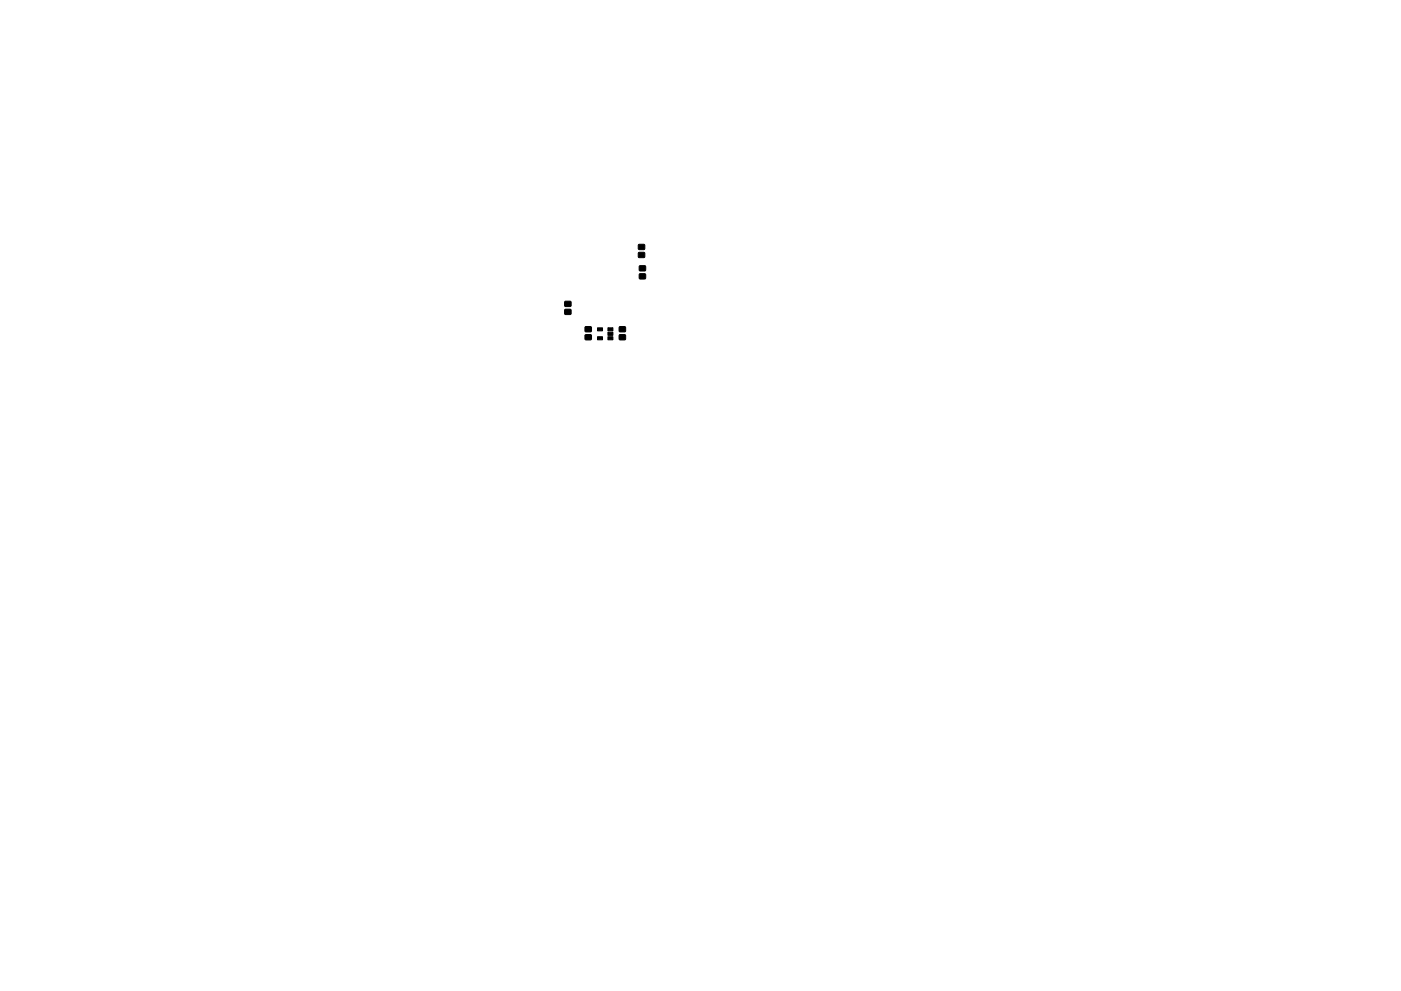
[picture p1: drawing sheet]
<svg xmlns="http://www.w3.org/2000/svg" width="297mm" height="210mm" viewBox="0 0 297 210" stroke-linecap="round" stroke-linejoin="round" font-family="sans-serif">
<g fill="#000" stroke="#000" stroke-width=".21">
<path d="M135.4 51.9h1.2l.1 1h-1.3zM135.4 53.6h1.2l.1 1h-1.3zM135.6 56.4h1.2l.1 1h-1.3zM135.6 58.1h1.2l.1 1h-1.3zM119.8 65.7h1.2v1h-1.2zM119.8 64h1.2v1h-1.2zM124.1 71h1.2l.1 1-1.3 .1zM124.1 69.3h1.2l.1 1-1.3 .1zM126.7 71.4h1v.7h-1zM126.7 69.5h1v.7h-1zM128.9 69.5h1v.7h-1zM128.9 70.5h1v.6h-1z"/>
<path d="M128.9 71.4h1v.7h-1zM131.3 69.3h1.3v1l-1.3 .1zM131.3 71h1.3v1l-1.3 .1z"/>
</g>
</svg>
